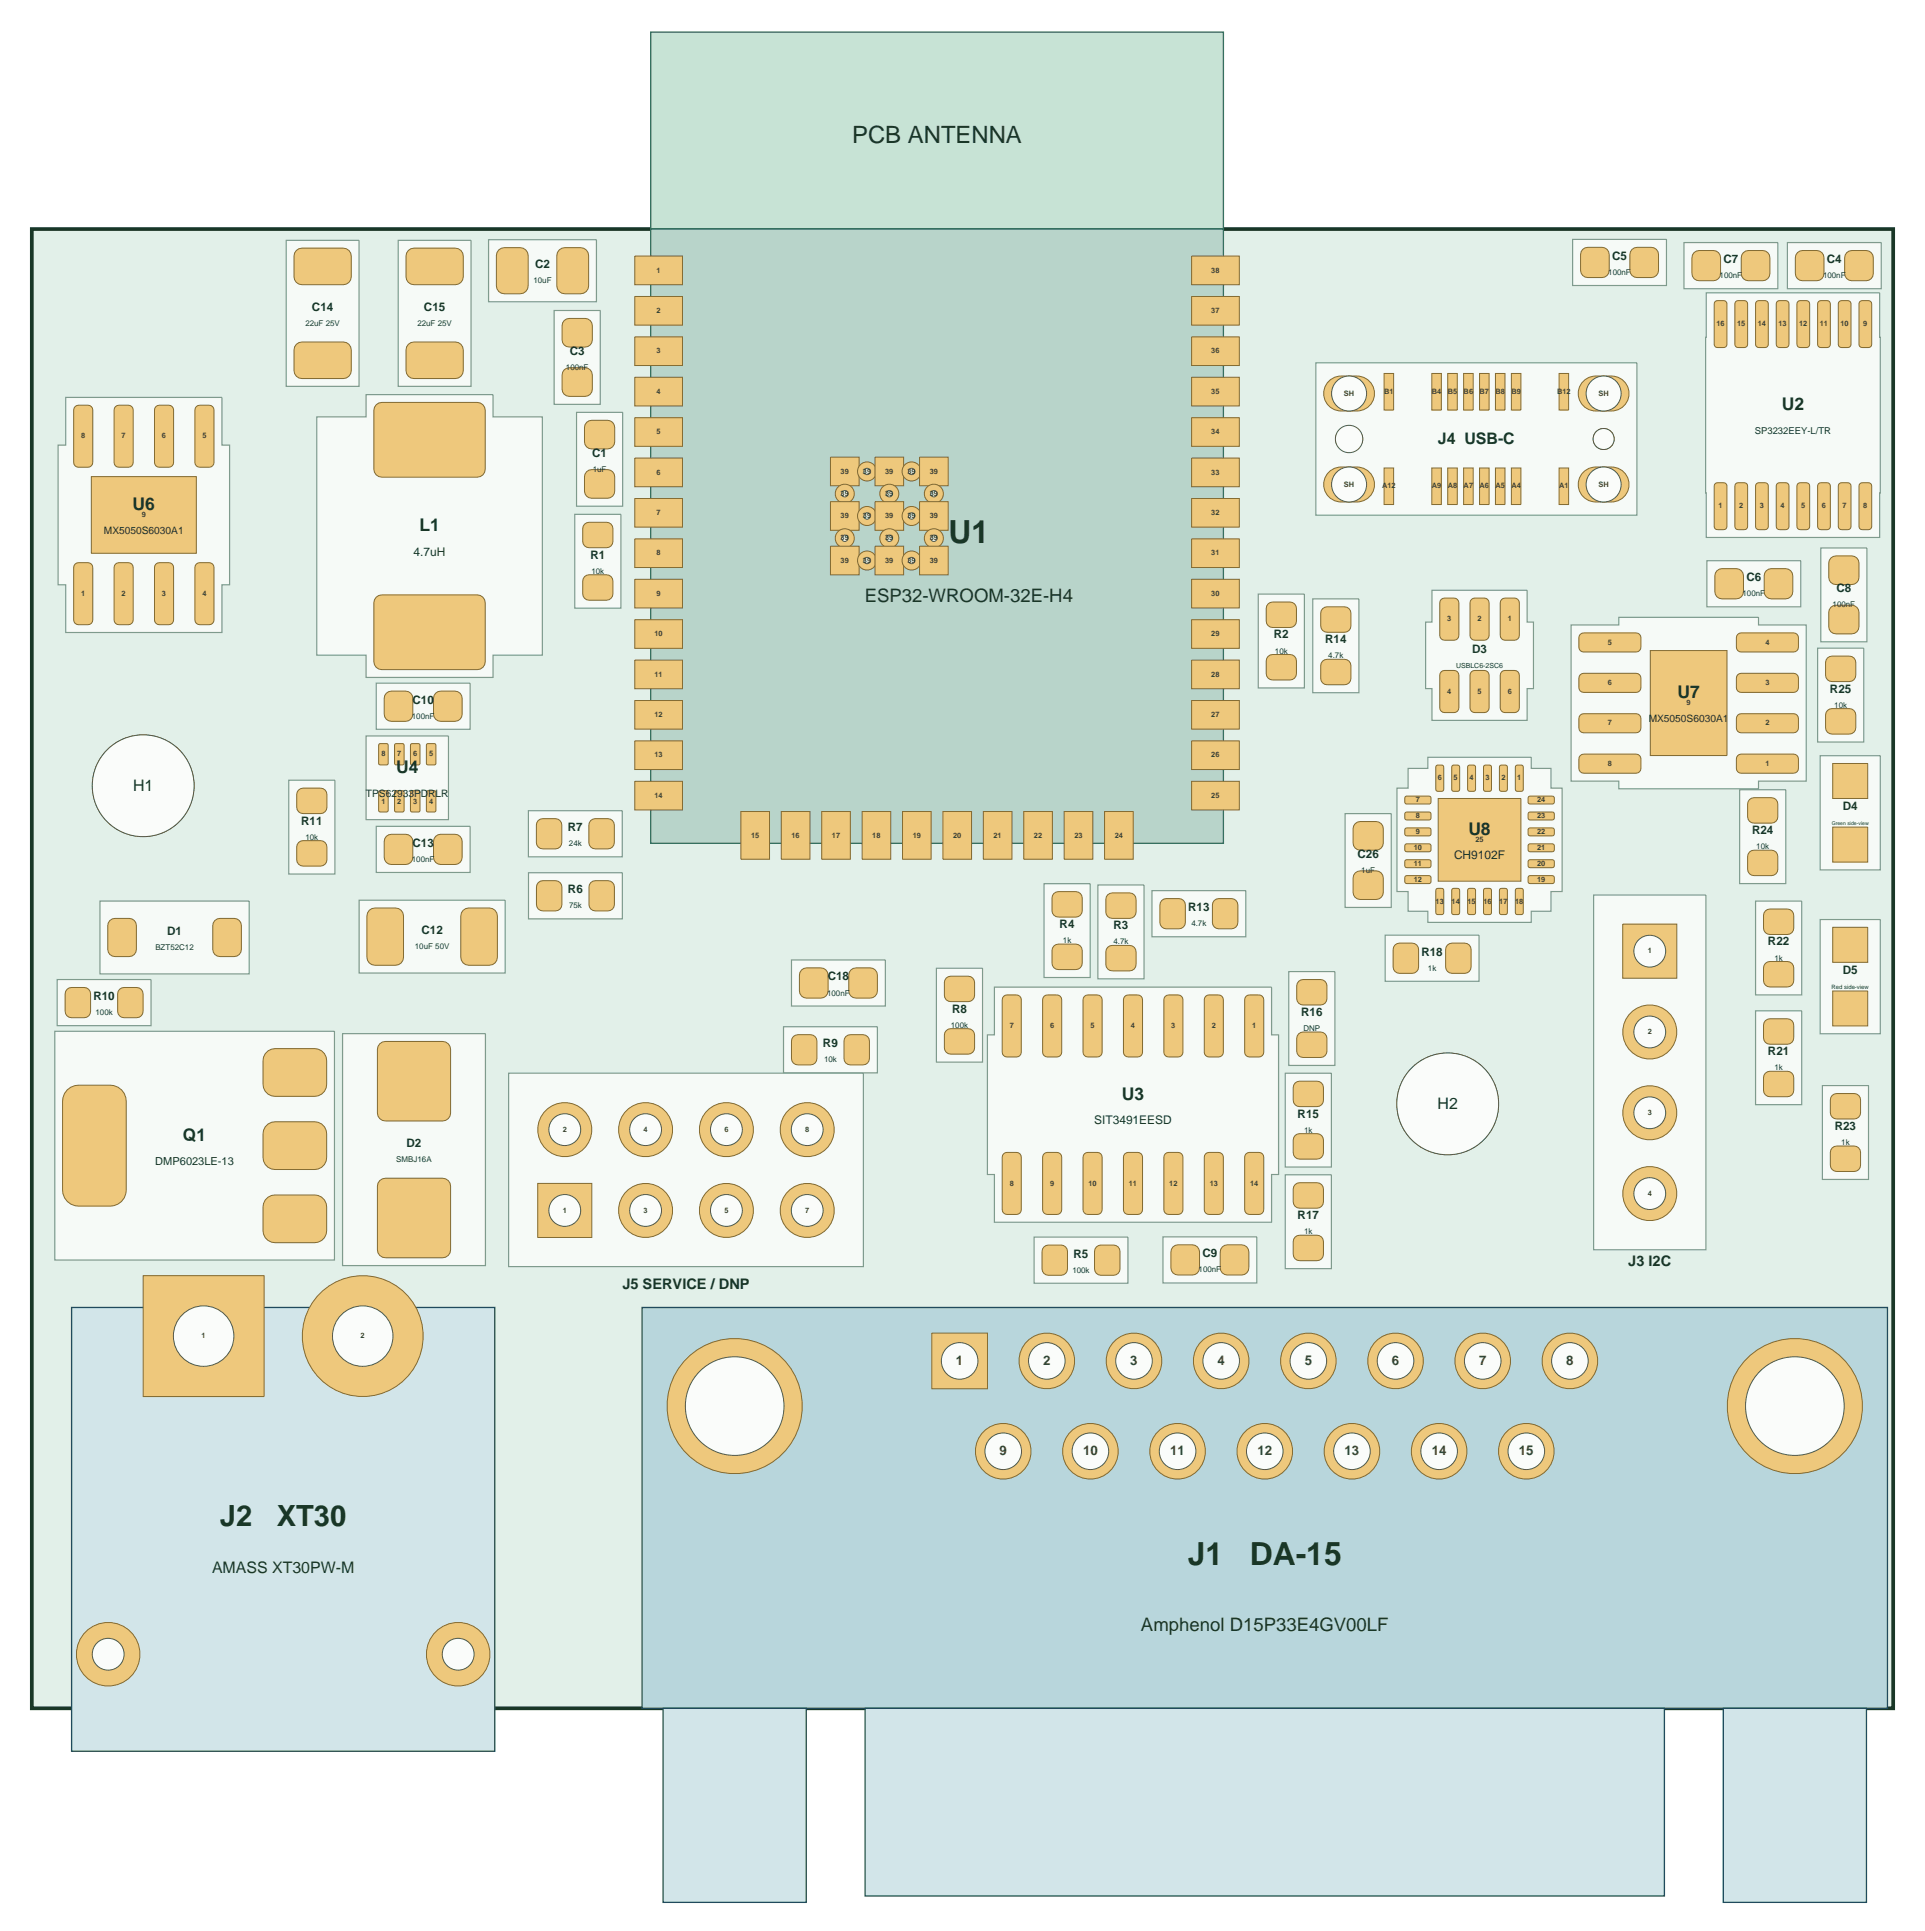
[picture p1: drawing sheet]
<svg xmlns="http://www.w3.org/2000/svg" width="256mm" height="257mm" viewBox="0 0 256 257" stroke-linecap="round" stroke-linejoin="round" font-family="sans-serif">
<defs><g id="words">
<g font-size="4.2" fill="#193727">
<text x="126.2" y="72.2">U1</text>
<text x="158" y="208.2">J1</text>
<text x="166.3" y="208.2">DA-15</text>
</g>
<g font-size="3.9" fill="#193727">
<text x="29.3" y="203.1">J2</text>
<text x="36.8" y="203.1">XT30</text>
</g>
<text font-size="3.2" fill="#193727" x="113.4" y="19">PCB ANTENNA</text>
<g font-size="2.5" fill="#193727">
<text x="115" y="80.2">ESP32-WROOM-32E-H4</text>
<text x="151.8" y="217">Amphenol D15P33E4GV00LF</text>
</g>
<g font-size="2.3" fill="#193727">
<text x="237.1" y="54.6">U2</text>
<text x="17.6" y="67.9">U6</text>
<text x="55.8" y="70.7">L1</text>
<text x="223.2" y="92.9">U7</text>
<text x="52.7" y="102.8">U4</text>
<text x="195.4" y="111.1">U8</text>
<text x="149.3" y="146.3">U3</text>
<text x="24.3" y="151.8">Q1</text>
</g>
<g font-size="2.1" fill="#193727">
<text x="191.3" y="59.1">J4 USB-C</text>
<text x="17.7" y="105.2">H1</text>
<text x="191.3" y="147.5">H2</text>
<text x="28.2" y="209.3">AMASS XT30PW-M</text>
</g>
<g font-size="1.9" fill="#193727">
<text x="82.8" y="171.5">J5 SERVICE / DNP</text>
<text x="216.6" y="168.4">J3 I2C</text>
</g>
<g font-size="1.8" fill="#3f3b36">
<text x="127.2" y="181.6">1</text>
<text x="138.8" y="181.6">2</text>
<text x="150.4" y="181.6">3</text>
<text x="162" y="181.6">4</text>
<text x="173.6" y="181.6">5</text>
<text x="185.2" y="181.6">6</text>
<text x="196.8" y="181.6">7</text>
<text x="208.4" y="181.6">8</text>
<text x="133" y="193.7">9</text>
<text x="144.1" y="193.7">10</text>
<text x="155.7" y="193.7">11</text>
<text x="167.3" y="193.7">12</text>
<text x="178.9" y="193.7">13</text>
<text x="190.5" y="193.7">14</text>
<text x="202.1" y="193.7">15</text>
</g>
<g font-size="1.6" fill="#193727">
<text x="71.2" y="35.7">C2</text>
<text x="214.5" y="34.6">C5</text>
<text x="229.3" y="35">C7</text>
<text x="243.1" y="35">C4</text>
<text x="41.5" y="41.4">C14</text>
<text x="56.4" y="41.4">C15</text>
<text x="75.8" y="47.2">C3</text>
<text x="78.8" y="60.8">C1</text>
<text x="55" y="73.9">4.7uH</text>
<text x="78.5" y="74.3">R1</text>
<text x="232.3" y="77.3">C6</text>
<text x="244.3" y="78.8">C8</text>
<text x="169.5" y="85">R2</text>
<text x="176.3" y="85.6">R14</text>
<text x="195.9" y="86.9">D3</text>
<text x="54.9" y="93.6">C10</text>
<text x="243.5" y="92.2">R25</text>
<text x="245.2" y="107.8">D4</text>
<text x="40.1" y="109.7">R11</text>
<text x="54.9" y="112.7">C13</text>
<text x="75.6" y="110.6">R7</text>
<text x="233.1" y="111">R24</text>
<text x="75.6" y="118.9">R6</text>
<text x="180.6" y="114.2">C26</text>
<text x="193.5" y="114.4">CH9102F</text>
<text x="22.2" y="124.4">D1</text>
<text x="56.1" y="124.3">C12</text>
<text x="141" y="123.5">R4</text>
<text x="148.1" y="123.7">R3</text>
<text x="158.1" y="121.3">R13</text>
<text x="235.2" y="125.8">R22</text>
<text x="110.1" y="130.5">C18</text>
<text x="189.1" y="127.2">R18</text>
<text x="245.2" y="129.6">D5</text>
<text x="12.4" y="133.1">R10</text>
<text x="126.7" y="134.8">R8</text>
<text x="173.1" y="135.2">R16</text>
<text x="109.5" y="139.4">R9</text>
<text x="235.2" y="140.4">R21</text>
<text x="145.6" y="149.6">SIT3491EESD</text>
<text x="172.6" y="148.7">R15</text>
<text x="54.1" y="152.6">D2</text>
<text x="244.1" y="150.4">R23</text>
<text x="142.8" y="167.4">R5</text>
<text x="160" y="167.3">C9</text>
<text x="172.6" y="162.2">R17</text>
</g>
<text font-size="1.5" fill="#193727" x="20.7" y="155">DMP6023LE-13</text>
<g font-size="1.4" fill="#193727">
<text x="13.8" y="71.1">MX5050S6030A1</text>
<text x="219.4" y="96.1">MX5050S6030A1</text>
<text x="48.7" y="106">TPS62933PDRLR</text>
</g>
<text font-size="1.3" fill="#193727" x="233.5" y="57.7">SP3232EEY-L/TR</text>
<g font-size="1.1" fill="#193727">
<text x="71" y="37.7">10uF</text>
<text x="214" y="36.6">100nF</text>
<text x="228.8" y="37">100nF</text>
<text x="242.6" y="37">100nF</text>
<text x="40.6" y="43.4">22uF 25V</text>
<text x="55.5" y="43.4">22uF 25V</text>
<text x="75.3" y="49.2">100nF</text>
<text x="78.9" y="62.8">1uF</text>
<text x="78.7" y="76.4">10k</text>
<text x="231.8" y="79.4">100nF</text>
<text x="243.8" y="80.8">100nF</text>
<text x="169.6" y="87">10k</text>
<text x="176.7" y="87.6">4.7k</text>
<text x="54.8" y="95.7">100nF</text>
<text x="244" y="94.2">10k</text>
<text x="40.6" y="111.7">10k</text>
<text x="75.7" y="112.6">24k</text>
<text x="233.7" y="113">10k</text>
<text x="54.8" y="114.7">100nF</text>
<text x="181.1" y="116.2">1uF</text>
<text x="75.7" y="120.9">75k</text>
<text x="141.4" y="125.5">1k</text>
<text x="148.1" y="125.7">4.7k</text>
<text x="158.5" y="123.3">4.7k</text>
<text x="20.7" y="126.4">BZT52C12</text>
<text x="55.2" y="126.3">10uF 50V</text>
<text x="190" y="129.2">1k</text>
<text x="236.1" y="127.8">1k</text>
<text x="12.7" y="135.1">100k</text>
<text x="110" y="132.5">100nF</text>
<text x="126.5" y="136.8">100k</text>
<text x="173.4" y="137.2">DNP</text>
<text x="109.6" y="141.4">10k</text>
<text x="236.1" y="142.4">1k</text>
<text x="52.7" y="154.7">SMBJ16A</text>
<text x="173.5" y="150.7">1k</text>
<text x="245" y="152.4">1k</text>
<text x="173.5" y="164.2">1k</text>
<text x="142.7" y="169.4">100k</text>
<text x="159.5" y="169.3">100nF</text>
</g>
<g font-size="1" fill="#3f3b36">
<text x="87.4" y="36.3">1</text>
<text x="87.4" y="41.7">2</text>
<text x="161.2" y="41.7">37</text>
<text x="161.2" y="36.3">38</text>
<text x="87.4" y="47">3</text>
<text x="161.2" y="47">36</text>
<text x="228.4" y="43.4">16</text>
<text x="231.1" y="43.4">15</text>
<text x="233.9" y="43.4">14</text>
<text x="236.6" y="43.4">13</text>
<text x="239.4" y="43.4">12</text>
<text x="242.1" y="43.4">11</text>
<text x="244.9" y="43.4">10</text>
<text x="247.9" y="43.4">9</text>
<text x="87.4" y="52.4">4</text>
<text x="161.2" y="52.4">35</text>
<text x="178.8" y="52.7">SH</text>
<text x="184.2" y="52.4">B1</text>
<text x="190.5" y="52.4">B4</text>
<text x="192.6" y="52.4">B5</text>
<text x="194.7" y="52.4">B6</text>
<text x="196.9" y="52.4">B7</text>
<text x="199" y="52.4">B8</text>
<text x="201.1" y="52.4">B9</text>
<text x="207.2" y="52.4">B12</text>
<text x="212.7" y="52.7">SH</text>
<text x="10.8" y="58.3">8</text>
<text x="16.2" y="58.3">7</text>
<text x="21.6" y="58.3">6</text>
<text x="26.9" y="58.3">5</text>
<text x="87.4" y="57.8">5</text>
<text x="161.2" y="57.8">34</text>
<text x="87.4" y="63.2">6</text>
<text x="111.8" y="63">39</text>
<text x="111.8" y="66">39</text>
<text x="114.8" y="63">39</text>
<text x="117.8" y="63">39</text>
<text x="117.8" y="66">39</text>
<text x="120.7" y="63">39</text>
<text x="123.7" y="63">39</text>
<text x="123.7" y="66">39</text>
<text x="161.2" y="63.2">33</text>
<text x="178.8" y="64.8">SH</text>
<text x="183.9" y="65">A12</text>
<text x="190.5" y="65">A9</text>
<text x="192.6" y="65">A8</text>
<text x="194.7" y="65">A7</text>
<text x="196.9" y="65">A6</text>
<text x="199" y="65">A5</text>
<text x="201.1" y="65">A4</text>
<text x="207.4" y="65">A1</text>
<text x="212.7" y="64.8">SH</text>
<text x="18.9" y="68.8">9</text>
<text x="87.4" y="68.5">7</text>
<text x="111.8" y="69">39</text>
<text x="111.8" y="71.9">39</text>
<text x="114.8" y="69">39</text>
<text x="117.8" y="69">39</text>
<text x="117.8" y="71.9">39</text>
<text x="120.7" y="69">39</text>
<text x="123.7" y="69">39</text>
<text x="123.7" y="71.9">39</text>
<text x="161.2" y="68.5">32</text>
<text x="228.6" y="67.7">1</text>
<text x="231.4" y="67.7">2</text>
<text x="234.1" y="67.7">3</text>
<text x="236.9" y="67.7">4</text>
<text x="239.6" y="67.7">5</text>
<text x="242.4" y="67.7">6</text>
<text x="245.2" y="67.7">7</text>
<text x="247.9" y="67.7">8</text>
<text x="87.4" y="73.9">8</text>
<text x="111.8" y="74.9">39</text>
<text x="114.8" y="74.9">39</text>
<text x="117.8" y="74.9">39</text>
<text x="120.7" y="74.9">39</text>
<text x="123.7" y="74.9">39</text>
<text x="161.2" y="73.9">31</text>
<text x="10.8" y="79.3">1</text>
<text x="16.2" y="79.3">2</text>
<text x="21.6" y="79.3">3</text>
<text x="26.9" y="79.3">4</text>
<text x="87.4" y="79.3">9</text>
<text x="161.2" y="79.3">30</text>
<text x="192.6" y="82.7">3</text>
<text x="196.6" y="82.7">2</text>
<text x="200.6" y="82.7">1</text>
<text x="87.1" y="84.7">10</text>
<text x="161.2" y="84.7">29</text>
<text x="213.9" y="85.8">5</text>
<text x="234.9" y="85.8">4</text>
<text x="87.1" y="90">11</text>
<text x="87.1" y="95.4">12</text>
<text x="161.2" y="95.4">27</text>
<text x="161.2" y="90">28</text>
<text x="192.6" y="92.3">4</text>
<text x="196.6" y="92.3">5</text>
<text x="200.6" y="92.3">6</text>
<text x="213.9" y="91.2">6</text>
<text x="224.4" y="93.9">9</text>
<text x="234.9" y="91.2">3</text>
<text x="50.7" y="100.7">8</text>
<text x="52.9" y="100.7">7</text>
<text x="55" y="100.7">6</text>
<text x="57.1" y="100.7">5</text>
<text x="87.1" y="100.8">13</text>
<text x="161.2" y="100.8">26</text>
<text x="213.9" y="96.5">7</text>
<text x="213.9" y="101.9">8</text>
<text x="234.9" y="101.9">1</text>
<text x="234.9" y="96.5">2</text>
<text x="50.7" y="106.9">1</text>
<text x="52.9" y="106.9">2</text>
<text x="55" y="106.9">3</text>
<text x="57.1" y="106.9">4</text>
<text x="87.1" y="106.2">14</text>
<text x="161.2" y="106.2">25</text>
<text x="188.4" y="106.8">7</text>
<text x="191.3" y="103.9">6</text>
<text x="193.4" y="103.9">5</text>
<text x="195.5" y="103.9">4</text>
<text x="197.6" y="103.9">3</text>
<text x="199.8" y="103.9">2</text>
<text x="201.9" y="103.9">1</text>
<text x="204.5" y="106.8">24</text>
<text x="99.9" y="111.5">15</text>
<text x="105.3" y="111.5">16</text>
<text x="110.7" y="111.5">17</text>
<text x="116.1" y="111.5">18</text>
<text x="121.4" y="111.5">19</text>
<text x="126.8" y="111.5">20</text>
<text x="132.2" y="111.5">21</text>
<text x="137.6" y="111.5">22</text>
<text x="142.9" y="111.5">23</text>
<text x="148.3" y="111.5">24</text>
<text x="188.1" y="113.1">10</text>
<text x="188.4" y="108.9">8</text>
<text x="188.4" y="111">9</text>
<text x="196.3" y="112.1">25</text>
<text x="204.5" y="113.1">21</text>
<text x="204.5" y="111">22</text>
<text x="204.5" y="108.9">23</text>
<text x="188.1" y="115.2">11</text>
<text x="188.1" y="117.3">12</text>
<text x="204.5" y="117.3">19</text>
<text x="204.5" y="115.2">20</text>
<text x="191" y="120.3">13</text>
<text x="193.1" y="120.3">14</text>
<text x="195.2" y="120.3">15</text>
<text x="197.4" y="120.3">16</text>
<text x="199.5" y="120.3">17</text>
<text x="201.6" y="120.3">18</text>
<text x="219.2" y="126.9">1</text>
<text x="134.3" y="136.8">7</text>
<text x="139.7" y="136.8">6</text>
<text x="145.1" y="136.8">5</text>
<text x="150.5" y="136.8">4</text>
<text x="155.8" y="136.8">3</text>
<text x="161.2" y="136.8">2</text>
<text x="166.6" y="136.8">1</text>
<text x="219.2" y="137.6">2</text>
<text x="219.2" y="148.4">3</text>
<text x="74.9" y="150.6">2</text>
<text x="85.6" y="150.6">4</text>
<text x="96.4" y="150.6">6</text>
<text x="107.1" y="150.6">8</text>
<text x="74.9" y="161.4">1</text>
<text x="85.6" y="161.4">3</text>
<text x="96.4" y="161.4">5</text>
<text x="107.1" y="161.4">7</text>
<text x="134.3" y="157.8">8</text>
<text x="139.7" y="157.8">9</text>
<text x="144.8" y="157.8">10</text>
<text x="150.2" y="157.8">11</text>
<text x="155.6" y="157.8">12</text>
<text x="160.9" y="157.8">13</text>
<text x="166.3" y="157.8">14</text>
<text x="219.2" y="159.1">4</text>
<text x="26.8" y="178.1">1</text>
<text x="48" y="178.1">2</text>
</g>
<text font-size=".9" fill="#193727" x="193.7" y="88.8">USBLC6-2SC6</text>
<text font-size=".8" fill="#193727" x="243.7" y="131.6">Red side-view</text>
<text font-size=".7" fill="#193727" x="243.7" y="109.7">Green side-view</text>
</g></defs>
<path d="M4.2 30.5h247.7v196.8h-247.7z" fill="#e2f0e9" stroke="#193727" stroke-width=".49"/>
<g fill="#f6faf7" stroke="#7f9b8d" stroke-width=".16">
<path d="M187.3 102.3h2.7v-1.5h13.7v1.5h2.7v2.6h1.4v13.7h-1.4v2.7h-2.7v1.4h-13.7v-1.4h-2.7v-2.7h-1.4v-13.7h1.4z"/>
<path d="M7.6 130.3h12.5v6.2h-12.5z"/>
<path d="M242.5 144.5h6.1v12.5h-6.1z"/>
<path d="M104.2 136.6h12.5v6.2h-12.5z"/>
<path d="M153.3 118.5h12.5v6.2h-12.5z"/>
<path d="M167.4 79.1h6.1v12.4h-6.1z"/>
<path d="M212 119.1h15v47.2h-15z"/>
<path d="M242.2 122.4h8v15.2h-8z"/>
<path d="M184.3 124.4h12.5v6.2h-12.5z"/>
<path d="M47.8 119.8h19.4v9.7h-19.4z"/>
<path d="M38.1 32h9.7v19.4h-9.7z"/>
<path d="M53 32h9.7v19.4h-9.7z"/>
<path d="M48.7 97.9h11v11.2h-11z"/>
<path d="M65 31.9h14.4v8.3h-14.4z"/>
<path d="M209.2 31.9h12.5v6.1h-12.5z"/>
<path d="M171 142.8h6.1v12.5h-6.1z"/>
<path d="M174.7 79.7h6.1v12.5h-6.1z"/>
<path d="M105.3 127.7h12.5v6.2h-12.5z"/>
<path d="M38.4 103.8h6.2v12.5h-6.2z"/>
<path d="M175.1 48.3h42.7v20.3h-42.7z"/>
<path d="M138.9 117.6h6.1v12.5h-6.1z"/>
<path d="M73.7 41.3h6.2v12.5h-6.2z"/>
<path d="M76.7 54.9h6.1v12.5h-6.1z"/>
<path d="M50.1 110h12.4v6.1h-12.4z"/>
<path d="M231.5 105.1h6.1v12.5h-6.1z"/>
<path d="M179 108.3h6.1v12.5h-6.1z"/>
<path d="M137.6 164.6h12.5v6.2h-12.5z"/>
<path d="M224 32.3h12.5v6.1h-12.5z"/>
<path d="M45.6 137.6h19v30.8h-19z"/>
<path d="M8.7 52.9h20.8v6.3h1v18.6h-1v6.4h-20.8v-6.4h-1v-18.6h1z"/>
<path d="M209 83.2h6.4v-1.1h18.6v1.1h6.3v20.8h-6.3v1h-18.6v-1h-6.4z"/>
<path d="M13.3 119.9h19.9v9.7h-19.9z"/>
<path d="M190.5 78.5h12.7v4.3h.8v8.8h-.8v4.3h-12.7v-4.3h-.8v-8.8h.8z"/>
<path d="M67.7 142.8h47.2v25.8h-47.2z"/>
</g>
<path d="M9.5 174h56.3v59h-56.3z" fill="#d2e5e9" stroke="#204a5d" stroke-width=".18"/>
<g fill="#f6faf7" stroke="#7f9b8d" stroke-width=".16">
<path d="M7.3 137.2h37.2v30.5h-37.2z"/>
<path d="M42.1 55.5h6.6v-3h16.9v3h6.6v31.7h-6.6v2.9h-16.9v-2.9h-6.6z"/>
<path d="M233.6 119.9h6.1v12.5h-6.1z"/>
<path d="M154.7 164.6h12.5v6.1h-12.5z"/>
<path d="M242.2 100.6h8v15.2h-8z"/>
<path d="M146.1 117.8h6.1v12.5h-6.1z"/>
<path d="M124.6 128.8h6.1v12.5h-6.1z"/>
</g>
<path d="M86.6 4.3h76.2v26.2h-76.2z" fill="#c7e3d5" stroke="#2b7057" stroke-width=".18"/>
<path d="M86.6 30.5h76.2v81.7h-76.2z" fill="#b8d4ca" stroke="#2b7057" stroke-width=".18"/>
<g fill="#f6faf7" stroke="#7f9b8d" stroke-width=".16">
<path d="M171 156.3h6.1v12.5h-6.1z"/>
<path d="M70.3 107.9h12.5v6.1h-12.5z"/>
<path d="M76.5 68.4h6.1v12.5h-6.1z"/>
<path d="M237.8 32.3h12.5v6.1h-12.5z"/>
<path d="M242.3 72.9h6.1v12.5h-6.1z"/>
</g>
<path d="M85.4 174h165.7v53.3h-165.7z" fill="#b8d6dc" stroke="#204a5d" stroke-width=".18"/>
<g fill="#d2e5e9" stroke="#204a5d" stroke-width=".18">
<path d="M115.1 227.3h106.3v25h-106.3z"/>
<path d="M88.2 227.3h19.1v25.9h-19.1z"/>
<path d="M229.3 227.3h19v25.9h-19z"/>
</g>
<g fill="#f6faf7" stroke="#7f9b8d" stroke-width=".16">
<path d="M233.6 134.5h6.1v12.5h-6.1z"/>
<path d="M50.1 90.9h12.4v6.1h-12.4z"/>
<path d="M227.1 74.6h12.5v6.2h-12.5z"/>
<path d="M132.3 131.4h36.9v6.3h.9v18.6h-.9v6.3h-36.9v-6.3h-.9v-18.6h.9z"/>
<path d="M171.5 129.3h6.1v12.5h-6.1z"/>
<path d="M70.3 116.1h12.5v6.2h-12.5z"/>
<path d="M241.8 86.3h6.2v12.4h-6.2z"/>
<path d="M227 39h23.1v5.9h.1l-.1 26.6h-23.1v-5.9h-.1z"/>
</g>
<g fill="#eec87c" stroke="#826930" stroke-width=".13">
<path d="M197.7 107.1l.3-.2 .4-.1h2.4a1.06 1.06 0 0 1 1 1v2.4a1.06 1.06 0 0 1-1 1h-2.4a1.06 1.06 0 0 1-1-1v-2.4l.1-.4z"/>
<path d="M192.2 107.1l.3-.2 .4-.1h2.4a1.06 1.06 0 0 1 1 1v2.4a1.06 1.06 0 0 1-1 1h-2.4a1.06 1.06 0 0 1-1-1v-2.4l.1-.4z"/>
<path d="M197.7 112.6l.3-.2 .4-.1h2.4a1.06 1.06 0 0 1 1 1v2.4a1.06 1.06 0 0 1-1 1h-2.4a1.06 1.06 0 0 1-1-1v-2.4l.1-.4z"/>
<path d="M192.2 112.6l.3-.2 .4-.1h2.4a1.06 1.06 0 0 1 1 1v2.4a1.06 1.06 0 0 1-1 1h-2.4a1.06 1.06 0 0 1-1-1v-2.4l.1-.4z"/>
<path d="M201.7 101.9l.7-.1 .3 .2v3l-.2 .3h-.6l-.3-.2v-3z"/>
<path d="M199.6 101.9l.7-.1 .2 .2 .1 3-.2 .3h-.6l-.3-.2v-3z"/>
<path d="M197.5 101.9l.7-.1 .2 .2v3l-.1 .3h-.7l-.2-.2v-3z"/>
<path d="M195.3 101.9l.8-.1 .2 .2v3l-.1 .3h-.7l-.2-.2v-3z"/>
<path d="M193.2 101.9l.7-.1 .3 .2v3l-.2 .3h-.6l-.2-.2-.1-3z"/>
<path d="M191.1 101.9l.7-.1 .3 .2v3l-.2 .3h-.6l-.3-.2v-3z"/>
<path d="M187 106l.2-.1 3 .1 .2 .2v.6l-.3 .2h-3l-.2-.3z"/>
<path d="M187 108.1h.2h3l.2 .2v.7l-.3 .1h-3l-.2-.3z"/>
<path d="M187 110.2h.2h3l.2 .2v.7l-.3 .1h-3l-.2-.2z"/>
<path d="M187 112.4l.2-.1h3l.2 .3v.6l-.3 .1h-3l-.2-.2z"/>
<path d="M187 114.5l.2-.1h3l.2 .3v.6l-.3 .2-3-.1-.2-.2z"/>
<path d="M187 116.6l.2-.1h3l.2 .3v.6l-.3 .2h-3l-.2-.3z"/>
<path d="M191.1 118.3l.7-.1 .3 .2v3l-.2 .3h-.6l-.3-.2v-3z"/>
<path d="M193.2 118.3l.7-.1 .3 .2v3l-.2 .3h-.6l-.2-.2-.1-3z"/>
<path d="M195.3 118.3l.8-.1 .2 .2v3l-.1 .3h-.7l-.2-.2v-3z"/>
<path d="M197.5 118.3l.7-.1 .2 .2v3l-.1 .3h-.7l-.2-.2v-3z"/>
<path d="M199.6 118.3l.7-.1 .2 .2 .1 3-.2 .3h-.6l-.3-.2v-3z"/>
<path d="M201.7 118.3l.7-.1 .3 .2v3l-.2 .3h-.6l-.3-.2v-3z"/>
<path d="M203.4 116.6l.2-.1h3l.2 .3v.6l-.3 .2h-3l-.2-.3z"/>
<path d="M203.4 114.5l.2-.1h3l.2 .3v.6l-.3 .2-3-.1-.2-.2z"/>
<path d="M203.4 112.4l.2-.1h3l.2 .3v.6l-.3 .1h-3l-.2-.2z"/>
<path d="M203.4 110.2h.2h3l.2 .2v.7l-.3 .1h-3l-.2-.2z"/>
<path d="M203.4 108.1h.2h3l.2 .2v.7l-.3 .1h-3l-.2-.3z"/>
<path d="M203.4 106l.2-.1 3 .1 .2 .2v.6l-.3 .2h-3l-.2-.3z"/>
<path d="M191.3 106.3h11.1v11h-11.1z"/>
<path d="M8.9 131.7l.6-.3h1.7a.85 .85 0 0 1 .9 .9v2.3a.85 .85 0 0 1-.9 .8h-1.7a.85 .85 0 0 1-.8-.8v-2.3z"/>
<path d="M15.9 131.7l.6-.3h1.7a.85 .85 0 0 1 .8 .9v2.3a.85 .85 0 0 1-.8 .8h-1.7a.85 .85 0 0 1-.8-.8v-2.3z"/>
<path d="M243.8 152.8l.6-.3h2.3a.85 .85 0 0 1 .8 .9v1.6a.85 .85 0 0 1-.8 .9h-2.3a.85 .85 0 0 1-.9-.9v-1.6z"/>
<path d="M243.8 145.8l.6-.3h2.3a.85 .85 0 0 1 .8 .9v1.7a.85 .85 0 0 1-.8 .8h-2.3a.85 .85 0 0 1-.9-.8v-1.7z"/>
<path d="M105.6 137.9l.6-.2h1.6a.85 .85 0 0 1 .9 .8v2.4a.85 .85 0 0 1-.9 .8h-1.6a.85 .85 0 0 1-.9-.8v-2.4z"/>
<path d="M112.5 137.9l.6-.2h1.7a.85 .85 0 0 1 .9 .8v2.4a.85 .85 0 0 1-.9 .8h-1.7a.85 .85 0 0 1-.8-.8v-2.4z"/>
<path d="M154.6 119.8l.6-.2h1.7a.85 .85 0 0 1 .8 .8v2.4a.85 .85 0 0 1-.8 .8h-1.7a.85 .85 0 0 1-.9-.8v-2.4z"/>
<path d="M161.6 119.8l.6-.2h1.6a.85 .85 0 0 1 .9 .8v2.4a.85 .85 0 0 1-.9 .8h-1.6a.85 .85 0 0 1-.9-.8v-2.4z"/>
<path d="M168.7 87.3l.6-.2h2.3a.85 .85 0 0 1 .9 .8v1.7a.85 .85 0 0 1-.9 .9h-2.3a.85 .85 0 0 1-.8-.9v-1.7z"/>
<path d="M168.7 80.4l.6-.3h2.3a.85 .85 0 0 1 .9 .9v1.7a.85 .85 0 0 1-.9 .8h-2.3a.85 .85 0 0 1-.8-.8v-1.7z"/>
<path d="M215.9 123h7.2v7.2h-7.2z"/>
</g>
<circle cx="219.5" cy="126.6" r="2.12" fill="#fafcfa" stroke="#51574e" stroke-width=".13"/>
<circle cx="219.5" cy="137.3" r="3.6" fill="#eec87c" stroke="#826930" stroke-width=".13"/>
<circle cx="219.5" cy="137.3" r="2.12" fill="#fafcfa" stroke="#51574e" stroke-width=".13"/>
<circle cx="219.5" cy="148.1" r="3.6" fill="#eec87c" stroke="#826930" stroke-width=".13"/>
<circle cx="219.5" cy="148.1" r="2.12" fill="#fafcfa" stroke="#51574e" stroke-width=".13"/>
<circle cx="219.5" cy="158.8" r="3.6" fill="#eec87c" stroke="#826930" stroke-width=".13"/>
<circle cx="219.5" cy="158.8" r="2.12" fill="#fafcfa" stroke="#51574e" stroke-width=".13"/>
<g fill="#eec87c" stroke="#826930" stroke-width=".13">
<path d="M243.8 123.4h4.7v4.7h-4.7z"/>
<path d="M243.8 131.9h4.7v4.6h-4.7z"/>
<path d="M185.6 125.8l.6-.3h1.7a.85 .85 0 0 1 .8 .9v2.3a.85 .85 0 0 1-.8 .8h-1.7a.85 .85 0 0 1-.8-.8v-2.3z"/>
<path d="M192.6 125.8l.6-.3h1.7a.85 .85 0 0 1 .8 .9v2.3a.85 .85 0 0 1-.8 .8h-1.7a.85 .85 0 0 1-.9-.8v-2.3z"/>
<path d="M49.1 121.1l.4-.2 .4-.1h2.7a1.06 1.06 0 0 1 1.1 1.1v5.5a1.06 1.06 0 0 1-1.1 1h-2.7a1.06 1.06 0 0 1-1.1-1v-5.5l.1-.4z"/>
<path d="M61.6 121.1l.4-.2 .4-.1h2.7a1.06 1.06 0 0 1 1.1 1.1v5.5a1.06 1.06 0 0 1-1.1 1h-2.7a1.06 1.06 0 0 1-1.1-1v-5.5l.1-.4z"/>
<path d="M39.4 45.8l.4-.2 .4-.1h5.5a1.06 1.06 0 0 1 1 1.1v2.7a1.06 1.06 0 0 1-1 1.1h-5.5a1.06 1.06 0 0 1-1.1-1.1v-2.7l.1-.4z"/>
<path d="M39.4 33.3l.4-.2 .4-.1h5.5a1.06 1.06 0 0 1 1 1.1v2.7a1.06 1.06 0 0 1-1 1.1h-5.5a1.06 1.06 0 0 1-1.1-1.1v-2.7l.1-.4z"/>
<path d="M54.3 45.8l.4-.2 .4-.1h5.5a1.06 1.06 0 0 1 1 1.1v2.7a1.06 1.06 0 0 1-1 1.1h-5.5a1.06 1.06 0 0 1-1.1-1.1v-2.7l.1-.4z"/>
<path d="M54.3 33.3l.4-.2 .4-.1h5.5a1.06 1.06 0 0 1 1 1.1v2.7a1.06 1.06 0 0 1-1 1.1h-5.5a1.06 1.06 0 0 1-1.1-1.1v-2.7l.1-.4z"/>
<path d="M50.4 105.3l1-.1 .2 .2v2.4l-.1 .2-.9 .1-.2-.2z"/>
<path d="M52.6 105.3l1-.1 .1 .2 .1 2.4-.2 .2-.9 .1-.2-.2z"/>
<path d="M54.7 105.3l1-.1 .2 .2v2.4l-.2 .2-.9 .1-.2-.2z"/>
<path d="M56.8 105.3l1-.1 .2 .2v2.4l-.1 .2-1 .1-.2-.2z"/>
<path d="M56.8 99h1l.2 .1v2.5l-.1 .2h-1l-.2-.1z"/>
<path d="M54.7 99h1l.2 .1v2.5l-.2 .2h-.9l-.2-.1z"/>
<path d="M52.6 99h1l.1 .1 .1 2.5-.2 .2h-.9l-.2-.1z"/>
<path d="M50.4 99h1l.2 .1v2.5l-.1 .2h-.9l-.2-.1z"/>
<path d="M74.4 33.3l.3-.3h.4h2.2a1.06 1.06 0 0 1 1 1v4a1.06 1.06 0 0 1-1 1.1h-2.2a1.06 1.06 0 0 1-1-1.1v-4l.1-.4z"/>
<path d="M66.3 33.3l.4-.3h.4h2.1a1.06 1.06 0 0 1 1.1 1v4a1.06 1.06 0 0 1-1.1 1.1h-2.1a1.06 1.06 0 0 1-1.1-1.1v-4l.1-.4z"/>
<path d="M210.6 33.2l.3-.2 .3-.1h1.9a.95 .95 0 0 1 1 1v2.1a.95 .95 0 0 1-1 .9h-1.9a.95 .95 0 0 1-.9-.9v-2.1l.1-.4z"/>
<path d="M217.1 33.2l.3-.2 .4-.1h1.9a.95 .95 0 0 1 1 1v2.1a.95 .95 0 0 1-1 .9h-1.9a.95 .95 0 0 1-.9-.9v-2.1v-.4z"/>
<path d="M172.3 151.1l.6-.2h2.3a.85 .85 0 0 1 .9 .8v1.7a.85 .85 0 0 1-.9 .8h-2.3a.85 .85 0 0 1-.8-.8v-1.7z"/>
<path d="M172.3 144.1l.6-.2h2.3a.85 .85 0 0 1 .9 .8v1.7a.85 .85 0 0 1-.9 .9h-2.3a.85 .85 0 0 1-.8-.9v-1.7z"/>
<circle cx="19.1" cy="104.6" r="6.8"/>
</g>
<circle cx="19.1" cy="104.6" r="6.8" fill="#fafcfa" stroke="#51574e" stroke-width=".13"/>
<g fill="#eec87c" stroke="#826930" stroke-width=".13">
<path d="M176 88l.6-.3h2.3a.85 .85 0 0 1 .8 .9v1.7a.85 .85 0 0 1-.8 .8h-2.3a.85 .85 0 0 1-.9-.8v-1.7z"/>
<path d="M176 81l.6-.2h2.3a.85 .85 0 0 1 .8 .8v1.7a.85 .85 0 0 1-.8 .8h-2.3a.85 .85 0 0 1-.9-.8v-1.7z"/>
<path d="M106.6 129.1l.4-.2 .3-.1h1.9a.95 .95 0 0 1 1 1v2.1a.95 .95 0 0 1-1 .9h-1.9a.95 .95 0 0 1-.9-.9v-2.1v-.4z"/>
<path d="M113.2 129.1l.3-.2 .4-.1h1.9a.95 .95 0 0 1 .9 1v2.1a.95 .95 0 0 1-.9 .9h-1.9a.95 .95 0 0 1-1-.9v-2.1l.1-.4z"/>
<path d="M39.7 112.1l.6-.2h2.4a.85 .85 0 0 1 .8 .8v1.7a.85 .85 0 0 1-.8 .9h-2.4a.85 .85 0 0 1-.8-.9v-1.7z"/>
<path d="M39.7 105.1l.6-.2h2.4a.85 .85 0 0 1 .8 .8v1.7a.85 .85 0 0 1-.8 .9h-2.4a.85 .85 0 0 1-.8-.9v-1.7z"/>
<circle cx="213.4" cy="58.4" r="1.4"/>
</g>
<circle cx="213.4" cy="58.4" r="1.4" fill="#fafcfa" stroke="#51574e" stroke-width=".13"/>
<path d="M178.2 57.3a2.4 2.4 0 0 1 2.8 .3 1.4 1.4 0 0 1 .2 1.4 1.4 1.4 0 0 1-1.3 .8 2.07 2.07 0 0 1-1.9-.5 1.4 1.4 0 0 1 .2-2z" fill="#eec87c" stroke="#826930" stroke-width=".13"/>
<circle cx="179.5" cy="58.4" r="1.82" fill="#fafcfa" stroke="#51574e" stroke-width=".13"/>
<g fill="#eec87c" stroke="#826930" stroke-width=".13">
<path d="M207.4 62.3h1.3v4.8h-1.3z"/>
<path d="M201.1 62.3h1.3v4.8h-1.3z"/>
<path d="M199 62.3h1.2v4.8h-1.2z"/>
<path d="M196.8 62.3h1.3v4.8h-1.3z"/>
<path d="M194.7 62.3h1.3v4.8h-1.3z"/>
<path d="M192.6 62.3h1.3v4.8h-1.3z"/>
<path d="M190.5 62.3h1.3v4.8h-1.3z"/>
<path d="M184.1 62.3h1.3v4.8h-1.3z"/>
<path d="M184.1 49.7h1.3v4.9h-1.3z"/>
<path d="M190.5 49.7h1.3v4.9h-1.3z"/>
<path d="M192.6 49.7h1.3v4.9h-1.3z"/>
<path d="M194.7 49.7h1.3v4.9h-1.3z"/>
<path d="M196.8 49.7h1.3v4.9h-1.3z"/>
<path d="M199 49.7h1.2v4.9h-1.2z"/>
<path d="M201.1 49.7h1.3v4.9h-1.3z"/>
<path d="M207.4 49.7h1.3v4.9h-1.3z"/>
<path d="M210.5 63.1a2.33 2.33 0 0 1 1.8-1h2.1a2.33 2.33 0 0 1 2.3 2.4 2.33 2.33 0 0 1-2.3 2.3h-2.1a2.33 2.33 0 0 1-2.1-1.3 2.33 2.33 0 0 1 .3-2.4z"/>
</g>
<circle cx="213.4" cy="64.5" r="2.33" fill="#fafcfa" stroke="#51574e" stroke-width=".13"/>
<path d="M210.5 50.9a2.33 2.33 0 0 1 1.8-.9h2.1a2.33 2.33 0 0 1 2.3 2.4 2.33 2.33 0 0 1-2.3 2.3h-2.1a2.33 2.33 0 0 1-2.1-1.3 2.33 2.33 0 0 1 .3-2.5z" fill="#eec87c" stroke="#826930" stroke-width=".13"/>
<circle cx="213.4" cy="52.4" r="2.33" fill="#fafcfa" stroke="#51574e" stroke-width=".13"/>
<path d="M177 62.6l.5-.3 .6-.1 2.5-.1a2.33 2.33 0 0 1 2.3 2.4 2.33 2.33 0 0 1-2.3 2.3h-2.2a2.33 2.33 0 0 1-2.2-1.6 2.33 2.33 0 0 1 .8-2.6z" fill="#eec87c" stroke="#826930" stroke-width=".13"/>
<circle cx="179.5" cy="64.5" r="2.33" fill="#fafcfa" stroke="#51574e" stroke-width=".13"/>
<path d="M177 50.5l.5-.3 .6-.1 2.5-.1a2.33 2.33 0 0 1 2.3 2.4 2.33 2.33 0 0 1-2.3 2.3h-2.2a2.33 2.33 0 0 1-2.2-1.6 2.33 2.33 0 0 1 .8-2.6z" fill="#eec87c" stroke="#826930" stroke-width=".13"/>
<circle cx="179.5" cy="52.4" r="2.33" fill="#fafcfa" stroke="#51574e" stroke-width=".13"/>
<g fill="#eec87c" stroke="#826930" stroke-width=".13">
<path d="M140.2 125.9l.6-.3h2.3a.85 .85 0 0 1 .9 .9v1.7a.85 .85 0 0 1-.9 .8h-2.3a.85 .85 0 0 1-.8-.8v-1.7z"/>
<path d="M140.2 118.9l.6-.2h2.3a.85 .85 0 0 1 .9 .8v1.7a.85 .85 0 0 1-.9 .8h-2.3a.85 .85 0 0 1-.8-.8v-1.7z"/>
<path d="M75.1 49.2l.3-.2 .3-.1h2.2a.95 .95 0 0 1 .9 1v1.9a.95 .95 0 0 1-.9 .9h-2.2a.95 .95 0 0 1-.9-.9v-1.9l.1-.4z"/>
<path d="M75.1 42.7l.3-.3h.3h2.2a.95 .95 0 0 1 .9 .9v1.9a.95 .95 0 0 1-.9 1h-2.2a.95 .95 0 0 1-.9-1v-1.9l.1-.3z"/>
<path d="M78 62.8l.4-.2 .3-.1h2.1a.95 .95 0 0 1 1 .9v2a.95 .95 0 0 1-1 .9h-2.1a.95 .95 0 0 1-.9-.9v-2v-.3z"/>
<path d="M78 56.2l.4-.2 .3-.1h2.1a.95 .95 0 0 1 1 1v1.9a.95 .95 0 0 1-1 .9h-2.1a.95 .95 0 0 1-.9-.9v-1.9v-.4z"/>
<path d="M51.4 111.3l.3-.2 .4-.1h1.9a.95 .95 0 0 1 .9 1v2.1a.95 .95 0 0 1-.9 .9h-1.9a.95 .95 0 0 1-1-.9v-2.1l.1-.4z"/>
<path d="M58 111.3l.3-.2 .3-.1h1.9a.95 .95 0 0 1 1 1v2.1a.95 .95 0 0 1-1 .9h-1.9a.95 .95 0 0 1-.9-.9v-2.1l.1-.4z"/>
<path d="M232.8 113.4l.6-.3h2.3a.85 .85 0 0 1 .8 .9v1.7a.85 .85 0 0 1-.8 .8h-2.3a.85 .85 0 0 1-.9-.8v-1.7z"/>
<path d="M232.8 106.4l.6-.2h2.3a.85 .85 0 0 1 .8 .8v1.7a.85 .85 0 0 1-.8 .8h-2.3a.85 .85 0 0 1-.9-.8v-1.7z"/>
<path d="M180.3 109.6l.3-.2 .4-.1h2.1a.95 .95 0 0 1 .9 1v1.9a.95 .95 0 0 1-.9 .9h-2.1a.95 .95 0 0 1-1-.9v-1.9l.1-.4z"/>
<path d="M180.3 116.2l.3-.2 .4-.1h2.1a.95 .95 0 0 1 .9 .9v1.9a.95 .95 0 0 1-.9 1h-2.1a.95 .95 0 0 1-1-1v-1.9l.1-.3z"/>
<path d="M138.9 165.9l.6-.2h1.7a.85 .85 0 0 1 .8 .8v2.4a.85 .85 0 0 1-.8 .8h-1.7a.85 .85 0 0 1-.9-.8v-2.4z"/>
<path d="M145.9 165.9l.6-.2h1.7a.85 .85 0 0 1 .8 .8v2.4a.85 .85 0 0 1-.8 .8h-1.7a.85 .85 0 0 1-.9-.8v-2.4z"/>
<path d="M225.4 33.6l.3-.2 .4-.1h1.9a.95 .95 0 0 1 .9 1v2.1a.95 .95 0 0 1-.9 1h-1.9a.95 .95 0 0 1-1-1v-2.1l.1-.4z"/>
<path d="M231.9 33.6l.4-.2 .3-.1h1.9a.95 .95 0 0 1 1 1v2.1a.95 .95 0 0 1-1 1h-1.9a.95 .95 0 0 1-.9-1v-2.1v-.4z"/>
<path d="M50.5 157.1l.4-.2 .4-.1h7.6a1.06 1.06 0 0 1 1.1 1v8.5a1.06 1.06 0 0 1-1.1 1.1h-7.6a1.06 1.06 0 0 1-1.1-1.1v-8.5l.1-.4z"/>
<path d="M50.5 138.9l.4-.2 .4-.1h7.6a1.06 1.06 0 0 1 1.1 1v8.5a1.06 1.06 0 0 1-1.1 1.1h-7.6a1.06 1.06 0 0 1-1.1-1.1v-8.5l.1-.4z"/>
<path d="M13.1 69.3l.4-.2 .4-.1h3.5a1.03 1.03 0 0 1 1.1 1v2.1a1.03 1.03 0 0 1-1.1 1h-3.5a1.03 1.03 0 0 1-1.1-1v-2.1l.1-.4z"/>
<path d="M20.1 69.3l.3-.2 .4-.1h3.6a1.03 1.03 0 0 1 1 1v2.1a1.03 1.03 0 0 1-1 1h-3.6a1.03 1.03 0 0 1-1-1v-2.1l.1-.4z"/>
<path d="M13.1 64.2l.4-.2 .4-.1h3.5a1.03 1.03 0 0 1 1.1 1.1v2a1.03 1.03 0 0 1-1.1 1h-3.5a1.03 1.03 0 0 1-1.1-1v-2l.1-.4z"/>
<path d="M20.1 64.2l.3-.2 .4-.1h3.6a1.03 1.03 0 0 1 1 1.1v2a1.03 1.03 0 0 1-1 1h-3.6a1.03 1.03 0 0 1-1-1v-2l.1-.4z"/>
<path d="M10 75.1l.4-.2h1.3a.64 .64 0 0 1 .6 .6v7a.64 .64 0 0 1-.6 .6h-1.3a.64 .64 0 0 1-.6-.6v-7z"/>
<path d="M15.4 75.1l.4-.2h1.3a.64 .64 0 0 1 .6 .6v7a.64 .64 0 0 1-.6 .6h-1.3a.64 .64 0 0 1-.6-.6v-7z"/>
<path d="M20.7 75.1l.5-.2h1.3a.64 .64 0 0 1 .6 .6v7a.64 .64 0 0 1-.6 .6h-1.3a.64 .64 0 0 1-.6-.6v-7z"/>
<path d="M26.1 75.1l.5-.2h1.2a.64 .64 0 0 1 .7 .6v7a.64 .64 0 0 1-.7 .6h-1.2a.64 .64 0 0 1-.7-.6v-7z"/>
<path d="M26.1 54.1l.5-.2h1.2a.64 .64 0 0 1 .7 .7v6.9a.63 .63 0 0 1-.7 .7h-1.2a.63 .63 0 0 1-.7-.7v-6.9z"/>
<path d="M20.7 54.1l.5-.2h1.3a.64 .64 0 0 1 .6 .7v6.9a.63 .63 0 0 1-.6 .7h-1.3a.63 .63 0 0 1-.6-.7v-6.9z"/>
<path d="M15.4 54.1l.4-.2h1.3a.64 .64 0 0 1 .6 .7v6.9a.63 .63 0 0 1-.6 .7h-1.3a.63 .63 0 0 1-.6-.7v-6.9z"/>
<path d="M10 54.1l.4-.2h1.3a.64 .64 0 0 1 .6 .7v6.9a.63 .63 0 0 1-.6 .7h-1.3a.63 .63 0 0 1-.6-.7v-6.9z"/>
<path d="M12.2 63.4h13.9v10.2h-13.9z"/>
<path d="M225.5 94.5l.3-.2 .4-.1h2a1.03 1.03 0 0 1 1.1 1.1v3.5a1.03 1.03 0 0 1-1.1 1.1h-2a1.03 1.03 0 0 1-1-1.1v-3.5v-.4z"/>
<path d="M225.5 87.6l.3-.3h.4h2a1.03 1.03 0 0 1 1.1 1v3.6a1.03 1.03 0 0 1-1.1 1h-2a1.03 1.03 0 0 1-1-1v-3.6v-.4z"/>
<path d="M220.4 94.5l.3-.2 .4-.1h2.1a1.03 1.03 0 0 1 1 1.1v3.5a1.03 1.03 0 0 1-1 1.1h-2.1a1.03 1.03 0 0 1-1-1.1v-3.5l.1-.4z"/>
<path d="M220.4 87.6l.3-.3h.4h2.1a1.03 1.03 0 0 1 1 1v3.6a1.03 1.03 0 0 1-1 1h-2.1a1.03 1.03 0 0 1-1-1v-3.6l.1-.4z"/>
<path d="M231.2 100.5l.5-.1h6.9a.63 .63 0 0 1 .7 .6v1.3a.63 .63 0 0 1-.7 .6h-6.9a.64 .64 0 0 1-.7-.6v-1.3z"/>
<path d="M231.2 95.2l.5-.2h6.9a.63 .63 0 0 1 .7 .6v1.3a.63 .63 0 0 1-.7 .6h-6.9a.64 .64 0 0 1-.7-.6v-1.3z"/>
<path d="M231.2 89.8l.5-.2h6.9a.63 .63 0 0 1 .7 .6v1.3a.63 .63 0 0 1-.7 .6h-6.9a.63 .63 0 0 1-.7-.6v-1.3z"/>
<path d="M231.2 84.4l.5-.2h6.9a.63 .63 0 0 1 .7 .7v1.2a.63 .63 0 0 1-.7 .7h-6.9a.64 .64 0 0 1-.7-.7v-1.2z"/>
<path d="M210.3 84.4l.4-.2h7a.64 .64 0 0 1 .6 .7v1.2a.64 .64 0 0 1-.6 .7h-7a.64 .64 0 0 1-.6-.7v-1.2z"/>
<path d="M210.3 89.8l.4-.2h7a.64 .64 0 0 1 .6 .6v1.3a.63 .63 0 0 1-.6 .6h-7a.63 .63 0 0 1-.6-.6v-1.3z"/>
<path d="M210.3 95.2l.4-.2h7a.63 .63 0 0 1 .6 .6v1.3a.64 .64 0 0 1-.6 .6h-7a.64 .64 0 0 1-.6-.6v-1.3z"/>
<path d="M210.3 100.5l.4-.1h7a.64 .64 0 0 1 .6 .6v1.3a.64 .64 0 0 1-.6 .6h-7a.64 .64 0 0 1-.6-.6v-1.3z"/>
<path d="M219.6 86.6h10.2v13.9h-10.2z"/>
<path d="M14.6 122.5l.3-.2 .4-.1h1.9a.95 .95 0 0 1 .9 1v3.1a.95 .95 0 0 1-.9 1h-1.9a.95 .95 0 0 1-1-1v-3.1l.1-.4z"/>
<path d="M28.6 122.5l.3-.2 .4-.1h1.9a.95 .95 0 0 1 .9 1v3.1a.95 .95 0 0 1-.9 1h-1.9a.95 .95 0 0 1-1-1v-3.1l.1-.4z"/>
<path d="M199.8 79.8l.4-.2h1.3a.63 .63 0 0 1 .6 .6v4.4a.64 .64 0 0 1-.6 .6h-1.3a.64 .64 0 0 1-.6-.6v-4.4z"/>
<path d="M195.8 79.8l.4-.2h1.3a.63 .63 0 0 1 .6 .6v4.4a.63 .63 0 0 1-.6 .6h-1.3a.63 .63 0 0 1-.6-.6v-4.4z"/>
<path d="M191.7 79.8l.5-.2h1.3a.63 .63 0 0 1 .6 .6v4.4a.64 .64 0 0 1-.6 .6h-1.3a.64 .64 0 0 1-.6-.6v-4.4z"/>
<path d="M191.7 89.4l.5-.2h1.3a.64 .64 0 0 1 .6 .7v4.3a.63 .63 0 0 1-.6 .6h-1.3a.63 .63 0 0 1-.6-.6v-4.3z"/>
<path d="M195.8 89.4l.4-.2h1.3a.63 .63 0 0 1 .6 .7v4.3a.63 .63 0 0 1-.6 .6h-1.3a.63 .63 0 0 1-.6-.6v-4.3z"/>
<path d="M199.8 89.4l.4-.2h1.3a.64 .64 0 0 1 .6 .7v4.3a.63 .63 0 0 1-.6 .6h-1.3a.63 .63 0 0 1-.6-.6v-4.3z"/>
<path d="M71.5 157.5h7.2v7.2h-7.2z"/>
</g>
<circle cx="75.1" cy="161.1" r="2.12" fill="#fafcfa" stroke="#51574e" stroke-width=".13"/>
<circle cx="75.1" cy="150.3" r="3.6" fill="#eec87c" stroke="#826930" stroke-width=".13"/>
<circle cx="75.1" cy="150.3" r="2.12" fill="#fafcfa" stroke="#51574e" stroke-width=".13"/>
<circle cx="85.9" cy="161.1" r="3.6" fill="#eec87c" stroke="#826930" stroke-width=".13"/>
<circle cx="85.9" cy="161.1" r="2.12" fill="#fafcfa" stroke="#51574e" stroke-width=".13"/>
<circle cx="85.9" cy="150.3" r="3.6" fill="#eec87c" stroke="#826930" stroke-width=".13"/>
<circle cx="85.9" cy="150.3" r="2.12" fill="#fafcfa" stroke="#51574e" stroke-width=".13"/>
<circle cx="96.6" cy="161.1" r="3.6" fill="#eec87c" stroke="#826930" stroke-width=".13"/>
<circle cx="96.6" cy="161.1" r="2.12" fill="#fafcfa" stroke="#51574e" stroke-width=".13"/>
<circle cx="96.6" cy="150.3" r="3.6" fill="#eec87c" stroke="#826930" stroke-width=".13"/>
<circle cx="96.6" cy="150.3" r="2.12" fill="#fafcfa" stroke="#51574e" stroke-width=".13"/>
<circle cx="107.4" cy="161.1" r="3.6" fill="#eec87c" stroke="#826930" stroke-width=".13"/>
<circle cx="107.4" cy="161.1" r="2.12" fill="#fafcfa" stroke="#51574e" stroke-width=".13"/>
<circle cx="107.4" cy="150.3" r="3.6" fill="#eec87c" stroke="#826930" stroke-width=".13"/>
<circle cx="107.4" cy="150.3" r="2.12" fill="#fafcfa" stroke="#51574e" stroke-width=".13"/>
<circle cx="61" cy="220.1" r="4.2" fill="#eec87c" stroke="#826930" stroke-width=".13"/>
<circle cx="61" cy="220.1" r="2.12" fill="#fafcfa" stroke="#51574e" stroke-width=".13"/>
<circle cx="14.4" cy="220.1" r="4.2" fill="#eec87c" stroke="#826930" stroke-width=".13"/>
<circle cx="14.4" cy="220.1" r="2.12" fill="#fafcfa" stroke="#51574e" stroke-width=".13"/>
<path d="M19 169.8h16.1v16h-16.1z" fill="#eec87c" stroke="#826930" stroke-width=".13"/>
<circle cx="27.1" cy="177.8" r="4" fill="#fafcfa" stroke="#51574e" stroke-width=".13"/>
<circle cx="48.3" cy="177.8" r="8" fill="#eec87c" stroke="#826930" stroke-width=".13"/>
<circle cx="48.3" cy="177.8" r="4" fill="#fafcfa" stroke="#51574e" stroke-width=".13"/>
<g fill="#eec87c" stroke="#826930" stroke-width=".13">
<path d="M35.7 159.3l.4-.2 .5-.1h5.3a1.59 1.59 0 0 1 1.6 1.6v3.2a1.59 1.59 0 0 1-1.6 1.6h-5.3a1.59 1.59 0 0 1-1.6-1.6l.1-3.6 .2-.5z"/>
<path d="M35.7 149.6l.4-.3h.5h5.3a1.59 1.59 0 0 1 1.6 1.6v3.1a1.59 1.59 0 0 1-1.6 1.6h-5.3a1.59 1.59 0 0 1-1.6-1.6l.1-3.6 .2-.5z"/>
<path d="M8.9 145l.5-.3 .6-.2 4.7-.1a2.12 2.12 0 0 1 2.1 2.1v11.9a2.12 2.12 0 0 1-2.1 2.1h-4.3a2.12 2.12 0 0 1-2.1-2.1v-11.9l.3-1z"/>
<path d="M35.3 140.2l.4-.4 .4-.2 .5-.1h5.3a1.59 1.59 0 0 1 1.6 1.6v3.2a1.59 1.59 0 0 1-1.6 1.6h-5.3a1.59 1.59 0 0 1-1.6-1.6v-3.2l.1-.4z"/>
<path d="M50.1 79.5l.3-.3h.4h12.7a1.06 1.06 0 0 1 1.1 1v7.9a1.06 1.06 0 0 1-1.1 1h-12.7a1.06 1.06 0 0 1-1.1-1v-7.9l.1-.4z"/>
<path d="M50.1 53.9l.3-.3h.4h12.7a1.06 1.06 0 0 1 1.1 1v7.8a1.06 1.06 0 0 1-1.1 1.1h-12.7a1.06 1.06 0 0 1-1.1-1.1v-7.8l.1-.4z"/>
<path d="M234.9 128.2l.6-.2h2.3a.85 .85 0 0 1 .9 .8v1.7a.85 .85 0 0 1-.9 .8h-2.3a.85 .85 0 0 1-.9-.8v-1.7z"/>
<path d="M234.9 121.2l.6-.2h2.3a.85 .85 0 0 1 .9 .8v1.7a.85 .85 0 0 1-.9 .9h-2.3a.85 .85 0 0 1-.9-.9v-1.7z"/>
<path d="M156.1 165.9l.3-.2 .3-.1h1.9a.95 .95 0 0 1 1 1v2.1a.95 .95 0 0 1-1 1h-1.9a.95 .95 0 0 1-.9-1v-2.1l.1-.4z"/>
<path d="M162.6 165.9l.3-.2 .4-.1h1.9a.95 .95 0 0 1 1 1v2.1a.95 .95 0 0 1-1 1h-1.9a.95 .95 0 0 1-1-1v-2.1l.1-.4z"/>
<path d="M243.8 101.6h4.7v4.7h-4.7z"/>
<path d="M243.8 110.1h4.7v4.6h-4.7z"/>
<path d="M147.4 126.1l.6-.3h2.3a.85 .85 0 0 1 .9 .9v1.7a.85 .85 0 0 1-.9 .8h-2.3a.85 .85 0 0 1-.9-.8v-1.7z"/>
<path d="M147.4 119.1l.6-.3h2.3a.85 .85 0 0 1 .9 .9v1.7a.85 .85 0 0 1-.9 .8h-2.3a.85 .85 0 0 1-.9-.8v-1.7z"/>
<path d="M125.9 137.1l.6-.2h2.3a.85 .85 0 0 1 .9 .8v1.7a.85 .85 0 0 1-.9 .9h-2.3a.85 .85 0 0 1-.9-.9v-1.7z"/>
<path d="M125.9 130.2l.6-.3h2.3a.85 .85 0 0 1 .9 .9v1.6a.85 .85 0 0 1-.9 .9h-2.3a.85 .85 0 0 1-.9-.9v-1.6z"/>
<path d="M84.5 34.1h6.3v3.8h-6.3z"/>
<path d="M84.5 39.5h6.3v3.8h-6.3z"/>
<path d="M84.5 44.8h6.3v3.8h-6.3z"/>
<path d="M84.5 50.2h6.3v3.8h-6.3z"/>
<path d="M84.5 55.6h6.3v3.8h-6.3z"/>
<path d="M84.5 61h6.3v3.8h-6.3z"/>
<path d="M84.5 66.3h6.3v3.8h-6.3z"/>
<path d="M84.5 71.7h6.3v3.8h-6.3z"/>
<path d="M84.5 77.1h6.3v3.8h-6.3z"/>
<path d="M84.5 82.5h6.3v3.8h-6.3z"/>
<path d="M84.5 87.8h6.3v3.9h-6.3z"/>
<path d="M84.5 93.2h6.3v3.8h-6.3z"/>
<path d="M84.5 98.6h6.3v3.8h-6.3z"/>
<path d="M84.5 104h6.3v3.8h-6.3z"/>
<path d="M98.6 108h3.8v6.3h-3.8z"/>
<path d="M103.9 108h3.9v6.3h-3.9z"/>
<path d="M109.3 108h3.8v6.3h-3.8z"/>
<path d="M114.7 108h3.8v6.3h-3.8z"/>
<path d="M120.1 108h3.8v6.3h-3.8z"/>
<path d="M125.5 108h3.8v6.3h-3.8z"/>
<path d="M130.8 108h3.8v6.3h-3.8z"/>
<path d="M136.2 108h3.8v6.3h-3.8z"/>
<path d="M141.6 108h3.8v6.3h-3.8z"/>
<path d="M147 108h3.8v6.3h-3.8z"/>
<path d="M158.5 104h6.4v3.8h-6.4z"/>
<path d="M158.5 98.6h6.4v3.8h-6.4z"/>
<path d="M158.5 93.2h6.4v3.8h-6.4z"/>
<path d="M158.5 87.8h6.4v3.9h-6.4z"/>
<path d="M158.5 82.5h6.4v3.8h-6.4z"/>
<path d="M158.5 77.1h6.4v3.8h-6.4z"/>
<path d="M158.5 71.7h6.4v3.8h-6.4z"/>
<path d="M158.5 66.3h6.4v3.8h-6.4z"/>
<path d="M158.5 61h6.4v3.8h-6.4z"/>
<path d="M158.5 55.6h6.4v3.8h-6.4z"/>
<path d="M158.5 50.2h6.4v3.8h-6.4z"/>
<path d="M158.5 44.8h6.4v3.8h-6.4z"/>
<path d="M158.5 39.5h6.4v3.8h-6.4z"/>
<path d="M158.5 34.1h6.4v3.8h-6.4z"/>
<path d="M110.5 60.8h3.8v3.8h-3.8z"/>
<circle cx="112.4" cy="65.7" r="1.27"/>
</g>
<circle cx="112.4" cy="65.7" r=".42" fill="#fafcfa" stroke="#51574e" stroke-width=".13"/>
<g fill="#eec87c" stroke="#826930" stroke-width=".13">
<path d="M110.5 66.8h3.8v3.8h-3.8z"/>
<circle cx="112.4" cy="71.6" r="1.27"/>
</g>
<circle cx="112.4" cy="71.6" r=".42" fill="#fafcfa" stroke="#51574e" stroke-width=".13"/>
<g fill="#eec87c" stroke="#826930" stroke-width=".13">
<path d="M110.5 72.7h3.8v3.8h-3.8z"/>
<circle cx="115.4" cy="62.7" r="1.27"/>
</g>
<circle cx="115.4" cy="62.7" r=".42" fill="#fafcfa" stroke="#51574e" stroke-width=".13"/>
<circle cx="115.4" cy="68.7" r="1.27" fill="#eec87c" stroke="#826930" stroke-width=".13"/>
<circle cx="115.4" cy="68.7" r=".42" fill="#fafcfa" stroke="#51574e" stroke-width=".13"/>
<circle cx="115.4" cy="74.6" r="1.27" fill="#eec87c" stroke="#826930" stroke-width=".13"/>
<circle cx="115.4" cy="74.6" r=".42" fill="#fafcfa" stroke="#51574e" stroke-width=".13"/>
<g fill="#eec87c" stroke="#826930" stroke-width=".13">
<path d="M116.4 60.8h3.8v3.8h-3.8z"/>
<circle cx="118.3" cy="65.7" r="1.27"/>
</g>
<circle cx="118.3" cy="65.7" r=".42" fill="#fafcfa" stroke="#51574e" stroke-width=".13"/>
<g fill="#eec87c" stroke="#826930" stroke-width=".13">
<path d="M116.4 66.8h3.8v3.8h-3.8z"/>
<circle cx="118.3" cy="71.6" r="1.27"/>
</g>
<circle cx="118.3" cy="71.6" r=".42" fill="#fafcfa" stroke="#51574e" stroke-width=".13"/>
<g fill="#eec87c" stroke="#826930" stroke-width=".13">
<path d="M116.4 72.7h3.8v3.8h-3.8z"/>
<circle cx="121.3" cy="62.7" r="1.27"/>
</g>
<circle cx="121.3" cy="62.7" r=".42" fill="#fafcfa" stroke="#51574e" stroke-width=".13"/>
<circle cx="121.3" cy="68.7" r="1.27" fill="#eec87c" stroke="#826930" stroke-width=".13"/>
<circle cx="121.3" cy="68.7" r=".42" fill="#fafcfa" stroke="#51574e" stroke-width=".13"/>
<circle cx="121.3" cy="74.6" r="1.27" fill="#eec87c" stroke="#826930" stroke-width=".13"/>
<circle cx="121.3" cy="74.6" r=".42" fill="#fafcfa" stroke="#51574e" stroke-width=".13"/>
<g fill="#eec87c" stroke="#826930" stroke-width=".13">
<path d="M122.3 60.8h3.9v3.8h-3.9z"/>
<circle cx="124.2" cy="65.7" r="1.27"/>
</g>
<circle cx="124.2" cy="65.7" r=".42" fill="#fafcfa" stroke="#51574e" stroke-width=".13"/>
<g fill="#eec87c" stroke="#826930" stroke-width=".13">
<path d="M122.3 66.8h3.9v3.8h-3.9z"/>
<circle cx="124.2" cy="71.6" r="1.27"/>
</g>
<circle cx="124.2" cy="71.6" r=".42" fill="#fafcfa" stroke="#51574e" stroke-width=".13"/>
<g fill="#eec87c" stroke="#826930" stroke-width=".13">
<path d="M122.3 72.7h3.9v3.8h-3.9z"/>
<path d="M172.3 164.6l.6-.2h2.3a.85 .85 0 0 1 .9 .8v1.7a.85 .85 0 0 1-.9 .9h-2.3a.85 .85 0 0 1-.8-.9v-1.7z"/>
<path d="M172.3 157.6l.6-.2h2.3a.85 .85 0 0 1 .9 .8v1.7a.85 .85 0 0 1-.9 .9h-2.3a.85 .85 0 0 1-.8-.9v-1.7z"/>
<path d="M71.6 109.2l.6-.3h1.7a.85 .85 0 0 1 .8 .9v2.3a.85 .85 0 0 1-.8 .9h-1.7a.85 .85 0 0 1-.8-.9v-2.3z"/>
<path d="M78.6 109.2l.6-.3h1.7a.85 .85 0 0 1 .8 .9v2.3a.85 .85 0 0 1-.8 .9h-1.7a.85 .85 0 0 1-.9-.9v-2.3z"/>
<path d="M77.8 76.7l.6-.2h2.3a.85 .85 0 0 1 .9 .8v1.7a.85 .85 0 0 1-.9 .9h-2.3a.85 .85 0 0 1-.9-.9v-1.7z"/>
<path d="M77.8 69.7l.6-.2h2.3a.85 .85 0 0 1 .9 .8v1.7a.85 .85 0 0 1-.9 .9h-2.3a.85 .85 0 0 1-.9-.9v-1.7z"/>
<path d="M239.1 33.6l.4-.2 .3-.1h1.9a.95 .95 0 0 1 1 1v2.1a.95 .95 0 0 1-1 1h-1.9a.95 .95 0 0 1-.9-1v-2.1v-.4z"/>
<path d="M245.7 33.6l.3-.2 .4-.1h1.9a.95 .95 0 0 1 .9 1v2.1a.95 .95 0 0 1-.9 1h-1.9a.95 .95 0 0 1-1-1v-2.1l.1-.4z"/>
<path d="M243.6 80.8l.3-.2 .4-.1h2.1a.95 .95 0 0 1 .9 1v1.9a.95 .95 0 0 1-.9 .9h-2.1a.95 .95 0 0 1-1-.9v-1.9l.1-.4z"/>
<path d="M243.6 74.3l.3-.2 .4-.1h2.1a.95 .95 0 0 1 .9 .9v1.9a.95 .95 0 0 1-.9 1h-2.1a.95 .95 0 0 1-1-1v-1.9l.1-.3z"/>
<circle cx="97.7" cy="187.1" r="9"/>
</g>
<circle cx="97.7" cy="187.1" r="6.6" fill="#fafcfa" stroke="#51574e" stroke-width=".13"/>
<circle cx="238.8" cy="187.1" r="9" fill="#eec87c" stroke="#826930" stroke-width=".13"/>
<circle cx="238.8" cy="187.1" r="6.6" fill="#fafcfa" stroke="#51574e" stroke-width=".13"/>
<path d="M124 177.4h7.4v7.4h-7.4z" fill="#eec87c" stroke="#826930" stroke-width=".13"/>
<circle cx="127.7" cy="181.1" r="2.43" fill="#fafcfa" stroke="#51574e" stroke-width=".13"/>
<circle cx="139.3" cy="181.1" r="3.7" fill="#eec87c" stroke="#826930" stroke-width=".13"/>
<circle cx="139.3" cy="181.1" r="2.43" fill="#fafcfa" stroke="#51574e" stroke-width=".13"/>
<circle cx="150.9" cy="181.1" r="3.7" fill="#eec87c" stroke="#826930" stroke-width=".13"/>
<circle cx="150.9" cy="181.1" r="2.43" fill="#fafcfa" stroke="#51574e" stroke-width=".13"/>
<circle cx="162.5" cy="181.1" r="3.7" fill="#eec87c" stroke="#826930" stroke-width=".13"/>
<circle cx="162.5" cy="181.1" r="2.43" fill="#fafcfa" stroke="#51574e" stroke-width=".13"/>
<circle cx="174.1" cy="181.1" r="3.7" fill="#eec87c" stroke="#826930" stroke-width=".13"/>
<circle cx="174.1" cy="181.1" r="2.43" fill="#fafcfa" stroke="#51574e" stroke-width=".13"/>
<circle cx="185.7" cy="181.1" r="3.7" fill="#eec87c" stroke="#826930" stroke-width=".13"/>
<circle cx="185.7" cy="181.1" r="2.43" fill="#fafcfa" stroke="#51574e" stroke-width=".13"/>
<circle cx="197.3" cy="181.1" r="3.7" fill="#eec87c" stroke="#826930" stroke-width=".13"/>
<circle cx="197.3" cy="181.1" r="2.43" fill="#fafcfa" stroke="#51574e" stroke-width=".13"/>
<circle cx="208.9" cy="181.1" r="3.7" fill="#eec87c" stroke="#826930" stroke-width=".13"/>
<circle cx="208.9" cy="181.1" r="2.43" fill="#fafcfa" stroke="#51574e" stroke-width=".13"/>
<circle cx="133.5" cy="193.1" r="3.7" fill="#eec87c" stroke="#826930" stroke-width=".13"/>
<circle cx="133.5" cy="193.1" r="2.43" fill="#fafcfa" stroke="#51574e" stroke-width=".13"/>
<circle cx="145.1" cy="193.1" r="3.7" fill="#eec87c" stroke="#826930" stroke-width=".13"/>
<circle cx="145.1" cy="193.1" r="2.43" fill="#fafcfa" stroke="#51574e" stroke-width=".13"/>
<circle cx="156.7" cy="193.1" r="3.7" fill="#eec87c" stroke="#826930" stroke-width=".13"/>
<circle cx="156.7" cy="193.1" r="2.43" fill="#fafcfa" stroke="#51574e" stroke-width=".13"/>
<circle cx="168.3" cy="193.1" r="3.7" fill="#eec87c" stroke="#826930" stroke-width=".13"/>
<circle cx="168.3" cy="193.1" r="2.43" fill="#fafcfa" stroke="#51574e" stroke-width=".13"/>
<circle cx="179.9" cy="193.1" r="3.7" fill="#eec87c" stroke="#826930" stroke-width=".13"/>
<circle cx="179.9" cy="193.1" r="2.43" fill="#fafcfa" stroke="#51574e" stroke-width=".13"/>
<circle cx="191.5" cy="193.1" r="3.7" fill="#eec87c" stroke="#826930" stroke-width=".13"/>
<circle cx="191.5" cy="193.1" r="2.43" fill="#fafcfa" stroke="#51574e" stroke-width=".13"/>
<circle cx="203.1" cy="193.1" r="3.7" fill="#eec87c" stroke="#826930" stroke-width=".13"/>
<circle cx="203.1" cy="193.1" r="2.43" fill="#fafcfa" stroke="#51574e" stroke-width=".13"/>
<g fill="#eec87c" stroke="#826930" stroke-width=".13">
<path d="M234.9 142.8l.6-.2h2.3a.85 .85 0 0 1 .9 .8v1.7a.85 .85 0 0 1-.9 .8h-2.3a.85 .85 0 0 1-.9-.8v-1.7z"/>
<path d="M234.9 135.8l.6-.2h2.3a.85 .85 0 0 1 .9 .8v1.7a.85 .85 0 0 1-.9 .9h-2.3a.85 .85 0 0 1-.9-.9v-1.7z"/>
<path d="M51.4 92.2l.3-.2h.4h1.9a.95 .95 0 0 1 .9 .9v2.1a.95 .95 0 0 1-.9 1h-1.9a.95 .95 0 0 1-1-1v-2.1l.1-.3z"/>
<path d="M58 92.2l.3-.2h.3h1.9a.95 .95 0 0 1 1 .9v2.1a.95 .95 0 0 1-1 1h-1.9a.95 .95 0 0 1-.9-1v-2.1l.1-.3z"/>
<path d="M228.4 75.9l.3-.2h.4h1.9a.95 .95 0 0 1 1 .9v2.1a.95 .95 0 0 1-1 1h-1.9a.95 .95 0 0 1-.9-1v-2.1v-.3z"/>
<path d="M235 75.9l.3-.2h.4h1.9a.95 .95 0 0 1 .9 .9v2.1a.95 .95 0 0 1-.9 1h-1.9a.95 .95 0 0 1-1-1v-2.1l.1-.3z"/>
<circle cx="192.6" cy="146.9" r="6.8"/>
</g>
<circle cx="192.6" cy="146.9" r="6.8" fill="#fafcfa" stroke="#51574e" stroke-width=".13"/>
<g fill="#eec87c" stroke="#826930" stroke-width=".13">
<path d="M165.8 132.6l.4-.2h1.3a.63 .63 0 0 1 .6 .6v7a.63 .63 0 0 1-.6 .7h-1.3a.63 .63 0 0 1-.6-.7v-7z"/>
<path d="M160.4 132.6l.5-.2h1.2a.63 .63 0 0 1 .7 .6v7a.63 .63 0 0 1-.7 .7h-1.2a.63 .63 0 0 1-.7-.7v-7z"/>
<path d="M155 132.6l.5-.2h1.3a.64 .64 0 0 1 .6 .6v7a.63 .63 0 0 1-.6 .7h-1.3a.63 .63 0 0 1-.7-.7v-7z"/>
<path d="M149.7 132.6l.4-.2h1.3a.63 .63 0 0 1 .6 .6v7a.63 .63 0 0 1-.6 .7h-1.3a.63 .63 0 0 1-.6-.7v-7z"/>
<path d="M144.3 132.6l.4-.2h1.3a.63 .63 0 0 1 .6 .6v7a.63 .63 0 0 1-.6 .7h-1.3a.63 .63 0 0 1-.6-.7v-7z"/>
<path d="M138.9 132.6l.5-.2h1.2a.64 .64 0 0 1 .7 .6v7a.63 .63 0 0 1-.7 .7h-1.2a.63 .63 0 0 1-.7-.7v-7z"/>
<path d="M133.5 132.6l.5-.2h1.2a.63 .63 0 0 1 .7 .6v7a.63 .63 0 0 1-.7 .7h-1.2a.63 .63 0 0 1-.7-.7v-7z"/>
<path d="M133.5 153.5l.5-.1h1.2a.63 .63 0 0 1 .7 .6v7a.63 .63 0 0 1-.7 .6h-1.2a.63 .63 0 0 1-.7-.6v-7z"/>
<path d="M138.9 153.5l.5-.1h1.2a.64 .64 0 0 1 .7 .6v7a.63 .63 0 0 1-.7 .6h-1.2a.63 .63 0 0 1-.7-.6v-7z"/>
<path d="M144.3 153.5l.4-.1h1.3a.63 .63 0 0 1 .6 .6v7a.63 .63 0 0 1-.6 .6h-1.3a.63 .63 0 0 1-.6-.6v-7z"/>
<path d="M149.7 153.5l.4-.1h1.3a.63 .63 0 0 1 .6 .6v7a.63 .63 0 0 1-.6 .6h-1.3a.63 .63 0 0 1-.6-.6v-7z"/>
<path d="M155 153.5l.5-.1h1.3a.64 .64 0 0 1 .6 .6v7a.63 .63 0 0 1-.6 .6h-1.3a.63 .63 0 0 1-.7-.6v-7z"/>
<path d="M160.4 153.5l.5-.1h1.2a.63 .63 0 0 1 .7 .6v7a.63 .63 0 0 1-.7 .6h-1.2a.63 .63 0 0 1-.7-.6v-7z"/>
<path d="M165.8 153.5l.4-.1h1.3a.63 .63 0 0 1 .6 .6v7a.63 .63 0 0 1-.6 .6h-1.3a.63 .63 0 0 1-.6-.6v-7z"/>
<path d="M172.8 137.6l.6-.3h2.3a.85 .85 0 0 1 .8 .9v1.7a.85 .85 0 0 1-.8 .8h-2.3a.85 .85 0 0 1-.9-.8v-1.7z"/>
<path d="M172.8 130.6l.6-.2h2.3a.85 .85 0 0 1 .8 .8v1.7a.85 .85 0 0 1-.8 .8h-2.3a.85 .85 0 0 1-.9-.8v-1.7z"/>
<path d="M71.6 117.4l.6-.2h1.7a.85 .85 0 0 1 .9 .8v2.4a.85 .85 0 0 1-.9 .8h-1.7a.85 .85 0 0 1-.8-.8v-2.4z"/>
<path d="M78.6 117.4l.6-.2h1.7a.85 .85 0 0 1 .8 .8v2.4a.85 .85 0 0 1-.8 .8h-1.7a.85 .85 0 0 1-.8-.8v-2.4z"/>
<path d="M243.1 94.5l.6-.2h2.4a.85 .85 0 0 1 .8 .8v1.7a.85 .85 0 0 1-.8 .9h-2.4a.85 .85 0 0 1-.8-.9v-1.7z"/>
<path d="M243.1 87.6l.6-.3h2.4a.85 .85 0 0 1 .8 .9v1.7a.85 .85 0 0 1-.8 .8h-2.4a.85 .85 0 0 1-.8-.8v-1.7z"/>
<path d="M228.2 64.4l.3-.2h.8a.42 .42 0 0 1 .5 .5v5.4a.42 .42 0 0 1-.5 .4h-.8a.42 .42 0 0 1-.4-.4v-5.4z"/>
<path d="M230.9 64.4l.3-.2h.9a.42 .42 0 0 1 .4 .5v5.4a.42 .42 0 0 1-.4 .4h-.9a.42 .42 0 0 1-.4-.4v-5.4z"/>
<path d="M233.7 64.4l.3-.2h.8a.42 .42 0 0 1 .5 .5v5.4a.42 .42 0 0 1-.5 .4h-.8a.42 .42 0 0 1-.4-.4v-5.4z"/>
<path d="M236.4 64.4l.3-.2h.9a.42 .42 0 0 1 .4 .5v5.4a.42 .42 0 0 1-.4 .4h-.9a.42 .42 0 0 1-.4-.4v-5.4z"/>
<path d="M239.2 64.4l.3-.2h.8a.42 .42 0 0 1 .5 .5v5.4a.42 .42 0 0 1-.5 .4h-.8a.42 .42 0 0 1-.4-.4v-5.4z"/>
<path d="M242 64.4l.3-.2h.8a.42 .42 0 0 1 .4 .5v5.4a.42 .42 0 0 1-.4 .4h-.8a.42 .42 0 0 1-.5-.4v-5.4z"/>
<path d="M244.7 64.4l.3-.2h.9a.42 .42 0 0 1 .4 .5v5.4a.42 .42 0 0 1-.4 .4h-.9a.42 .42 0 0 1-.4-.4v-5.4z"/>
<path d="M247.5 64.4l.3-.2h.8a.42 .42 0 0 1 .4 .5v5.4a.42 .42 0 0 1-.4 .4h-.8a.42 .42 0 0 1-.5-.4v-5.4z"/>
<path d="M247.5 40.1l.3-.1h.8a.42 .42 0 0 1 .4 .4v5.4a.42 .42 0 0 1-.4 .4h-.8a.42 .42 0 0 1-.5-.4v-5.4z"/>
<path d="M244.7 40.1l.3-.1h.9a.42 .42 0 0 1 .4 .4v5.4a.42 .42 0 0 1-.4 .4h-.9a.42 .42 0 0 1-.4-.4v-5.4z"/>
<path d="M242 40.1l.3-.1h.8a.42 .42 0 0 1 .4 .4v5.4a.42 .42 0 0 1-.4 .4h-.8a.42 .42 0 0 1-.5-.4v-5.4z"/>
<path d="M239.2 40.1l.3-.1h.8a.42 .42 0 0 1 .5 .4v5.4a.42 .42 0 0 1-.5 .4h-.8a.42 .42 0 0 1-.4-.4v-5.4z"/>
<path d="M236.4 40.1l.3-.1h.9a.42 .42 0 0 1 .4 .4v5.4a.42 .42 0 0 1-.4 .4h-.9a.42 .42 0 0 1-.4-.4v-5.4z"/>
<path d="M233.7 40.1l.3-.1h.8a.42 .42 0 0 1 .5 .4v5.4a.42 .42 0 0 1-.5 .4h-.8a.42 .42 0 0 1-.4-.4v-5.4z"/>
<path d="M230.9 40.1l.3-.1h.9a.42 .42 0 0 1 .4 .4v5.4a.42 .42 0 0 1-.4 .4h-.9a.42 .42 0 0 1-.4-.4v-5.4z"/>
<path d="M228.2 40.1l.3-.1h.8a.42 .42 0 0 1 .5 .4v5.4a.42 .42 0 0 1-.5 .4h-.8a.42 .42 0 0 1-.4-.4v-5.4z"/>
</g>
<use href="#words"/>
</svg>
